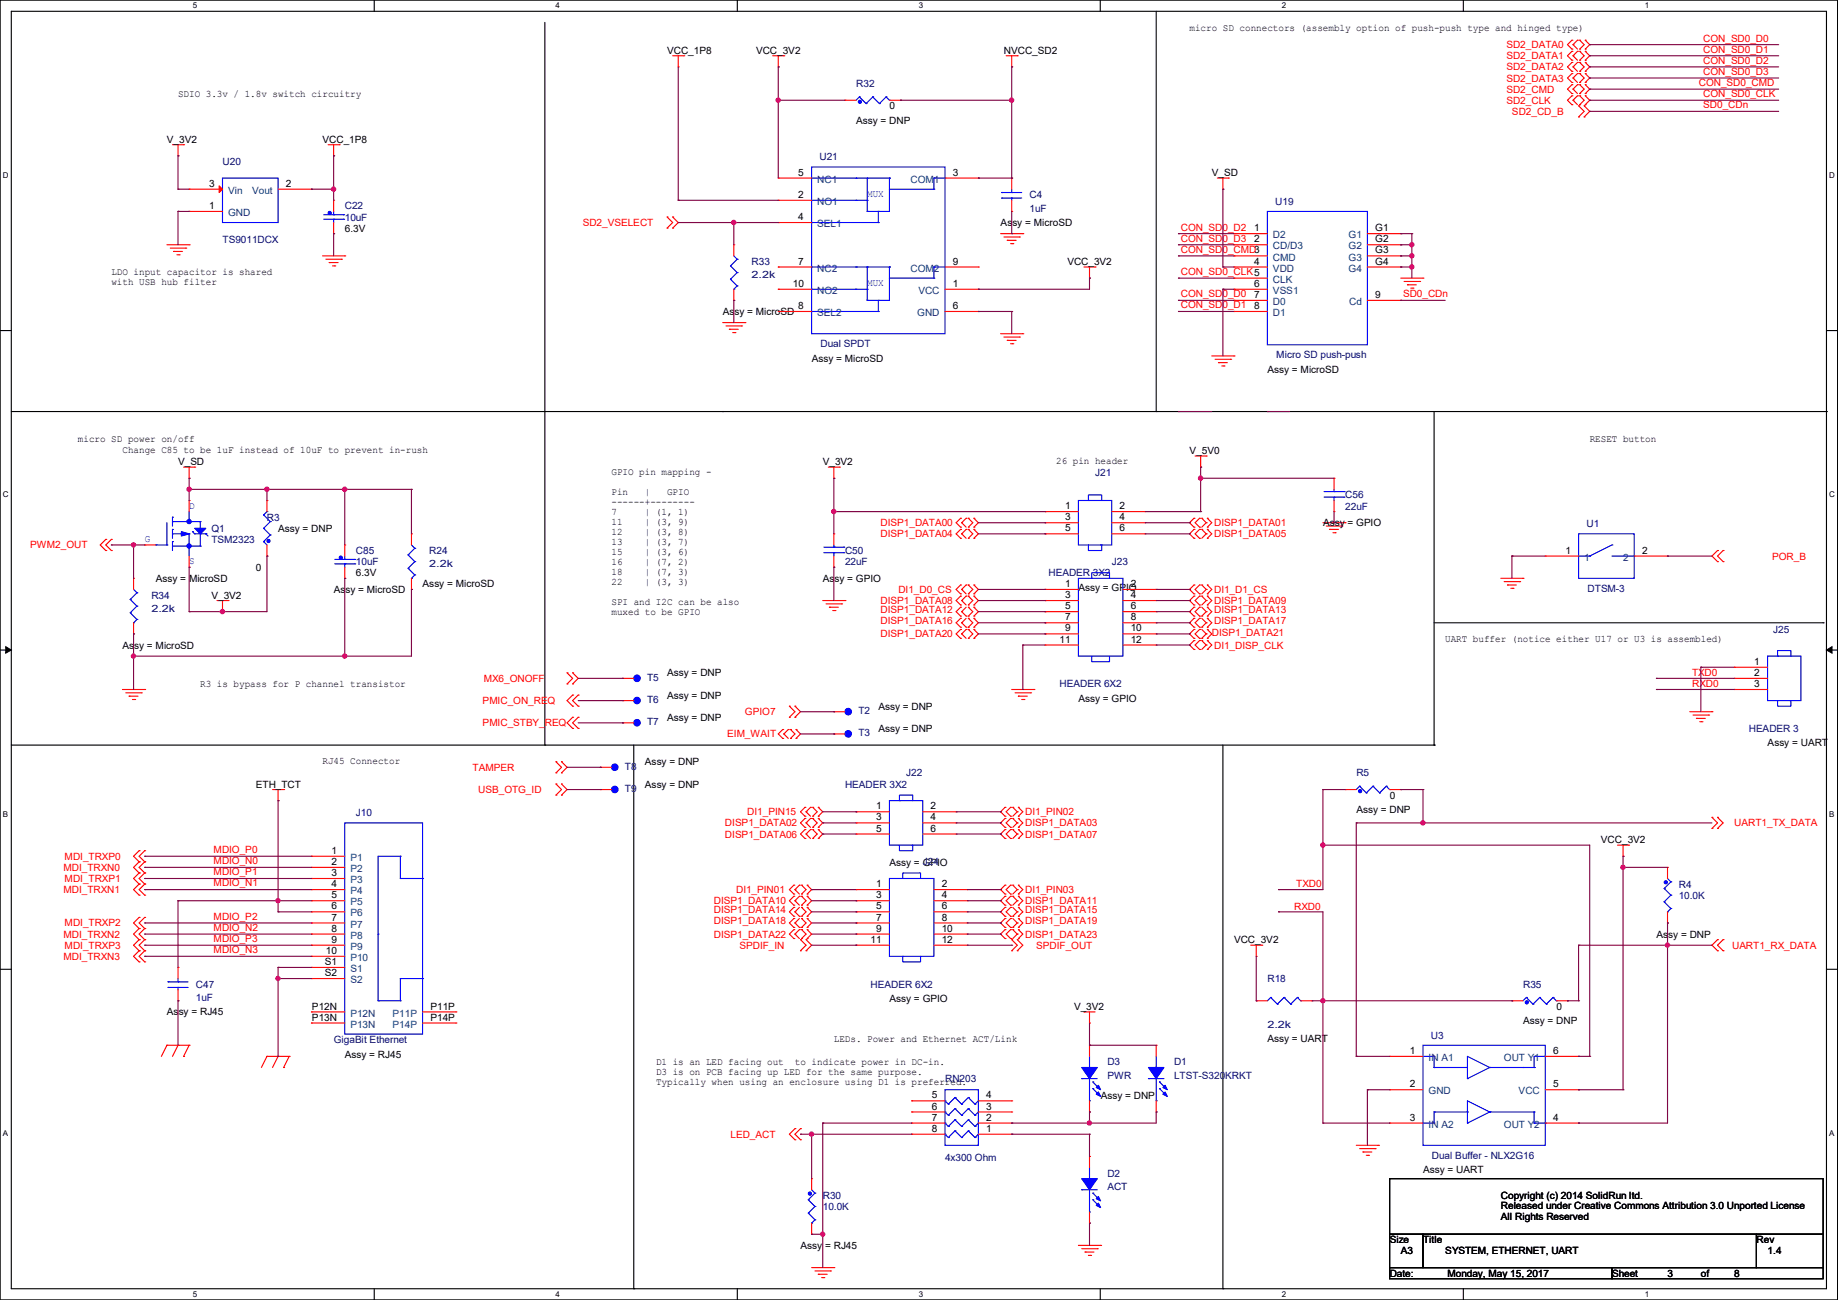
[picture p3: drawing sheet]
<svg xmlns="http://www.w3.org/2000/svg" width="420mm" height="297mm" viewBox="0 0 420 297" stroke-linecap="round" stroke-linejoin="round" font-family="sans-serif">
<defs><g id="words">
<g font-size="2.3">
<text x="271.8" y="7">micro SD connectors (assembly option of push-push type and hinged type)</text>
<text x="152.5" y="12.3">VCC_1P8</text>
<text x="172.8" y="12.3">VCC_3V2</text>
<text x="229.4" y="12.3">NVCC_SD2</text>
<text x="40.7" y="22.2">SDIO 3.3v / 1.8v switch circuitry</text>
<text x="195.6" y="28.3">Assy = DNP</text>
<text x="203.3" y="25">0</text>
<text x="38.1" y="32.6">V_3V2</text>
<text x="73.7" y="32.6">VCC_1P8</text>
<text x="182.4" y="40.1">5</text>
<text x="217.7" y="40.1">3</text>
<text x="276.9" y="40.2">V_SD</text>
<text x="47.8" y="47.8">1</text>
<text x="47.8" y="42.7">3</text>
<text x="65.3" y="42.7">2</text>
<text x="182.4" y="45.2">2</text>
<text x="78.8" y="52.9">6.3V</text>
<text x="182.4" y="50.3">4</text>
<text x="228.7" y="51.6">Assy = MicroSD</text>
<text x="286.6" y="52.8">1</text>
<text x="314.3" y="52.8">G1</text>
<text x="286.6" y="55.4">2</text>
<text x="314.3" y="55.4">G2</text>
<text x="314.3" y="57.9">G3</text>
<text x="25.4" y="62.9">LDO input capacitor is shared</text>
<text x="25.4" y="65.2">with USB hub filter</text>
<text x="181.2" y="65.5">10</text>
<text x="182.4" y="60.5">7</text>
<text x="217.7" y="65.5">1</text>
<text x="217.7" y="60.5">9</text>
<text x="243.9" y="60.5">VCC_3V2</text>
<text x="286.6" y="65.5">6</text>
<text x="286.6" y="60.5">4</text>
<text x="314.3" y="60.5">G4</text>
<text x="165.2" y="72">Assy = MicroSD</text>
<text x="182.4" y="70.6">8</text>
<text x="217.7" y="70.6">6</text>
<text x="286.6" y="68.1">7</text>
<text x="286.6" y="70.6">8</text>
<text x="314.3" y="68.1">9</text>
<text x="185.5" y="82.6">Assy = MicroSD</text>
<text x="289.6" y="85.2">Assy = MicroSD</text>
<text x="17.8" y="101">micro SD power on/off</text>
<text x="363.3" y="101">RESET button</text>
<text x="28" y="103.5">Change C85 to be 1uF instead of 10uF to prevent in-rush</text>
<text x="40.7" y="106.3">V_SD</text>
<text x="188" y="106.3">V_3V2</text>
<text x="241.3" y="106">26 pin header</text>
<text x="271.8" y="103.7">V_5V0</text>
<text x="139.7" y="108.6">GPIO pin mapping -</text>
<text x="139.7" y="113.2">Pin</text>
<text x="147.4" y="113.2">|</text>
<text x="152.4" y="113.2">GPIO</text>
<text x="139.7" y="115.4">------+--------</text>
<text x="139.7" y="117.7">7</text>
<text x="147.4" y="117.7">| (1, 1)</text>
<text x="243.4" y="116.3">1</text>
<text x="243.4" y="118.9">3</text>
<text x="255.8" y="116.3">2</text>
<text x="255.8" y="118.9">4</text>
<text x="63.5" y="121.5">Assy = DNP</text>
<text x="139.7" y="120">11</text>
<text x="139.7" y="122.3">12</text>
<text x="139.7" y="124.6">13</text>
<text x="147.4" y="120">| (3, 9)</text>
<text x="147.4" y="122.3">| (3, 8)</text>
<text x="147.4" y="124.6">| (3, 7)</text>
<text x="243.4" y="121.4">5</text>
<text x="255.8" y="121.4">6</text>
<text x="302.3" y="120.2">Assy = GPIO</text>
<text x="58.5" y="130.4">0</text>
<text x="81.3" y="131.7">6.3V</text>
<text x="139.7" y="126.9">15</text>
<text x="139.7" y="129.2">16</text>
<text x="139.7" y="131.4">18</text>
<text x="147.4" y="126.9">| (3, 6)</text>
<text x="147.4" y="129.2">| (7, 2)</text>
<text x="147.4" y="131.4">| (7, 3)</text>
<text x="357.7" y="126.5">1</text>
<text x="375.2" y="126.5">2</text>
<text x="35.6" y="132.9">Assy = MicroSD</text>
<text x="48.3" y="136.7">V_3V2</text>
<text x="76.2" y="135.5">Assy = MicroSD</text>
<text x="96.6" y="134.2">Assy = MicroSD</text>
<text x="139.7" y="133.7">22</text>
<text x="147.4" y="133.7">| (3, 3)</text>
<text x="188" y="132.9">Assy = GPIO</text>
<text x="243.4" y="134.1">1</text>
<text x="243.4" y="136.7">3</text>
<text x="246.4" y="135">Assy = GPIO</text>
<text x="258.4" y="134.1">2</text>
<text x="258.4" y="136.7">4</text>
<text x="139.7" y="138.3">SPI and I2C can be also</text>
<text x="139.7" y="140.6">muxed to be GPIO</text>
<text x="243.4" y="139.2">5</text>
<text x="243.4" y="141.7">7</text>
<text x="258.4" y="139.2">6</text>
<text x="258.4" y="141.7">8</text>
<text x="28" y="148.2">Assy = MicroSD</text>
<text x="242.1" y="146.8">11</text>
<text x="243.4" y="144.3">9</text>
<text x="258.4" y="144.3">10</text>
<text x="258.4" y="146.8">12</text>
<text x="330.2" y="146.7">UART buffer (notice either U17 or U3 is assembled)</text>
<text x="152.5" y="154.5">Assy = DNP</text>
<text x="400.9" y="151.9">1</text>
<text x="400.9" y="154.4">2</text>
<text x="45.8" y="156.8">R3 is bypass for P channel transistor</text>
<text x="152.5" y="159.6">Assy = DNP</text>
<text x="246.4" y="160.4">Assy = GPIO</text>
<text x="400.9" y="157">3</text>
<text x="152.5" y="164.7">Assy = DNP</text>
<text x="200.7" y="162.1">Assy = DNP</text>
<text x="200.7" y="167.2">Assy = DNP</text>
<text x="403.9" y="170.5">Assy = UART</text>
<text x="58.5" y="179.9">ETH_TCT</text>
<text x="73.7" y="174.6">RJ45 Connector</text>
<text x="147.4" y="174.8">Assy = DNP</text>
<text x="147.4" y="179.9">Assy = DNP</text>
<text x="200.2" y="184.9">1</text>
<text x="212.7" y="184.9">2</text>
<text x="309.9" y="185.8">Assy = DNP</text>
<text x="317.6" y="182.5">0</text>
<text x="200.2" y="187.5">3</text>
<text x="200.2" y="190">5</text>
<text x="212.7" y="187.5">4</text>
<text x="212.7" y="190">6</text>
<text x="75.7" y="195.1">1</text>
<text x="75.7" y="197.6">2</text>
<text x="203.3" y="197.9">Assy = GPIO</text>
<text x="365.8" y="192.6">VCC_3V2</text>
<text x="75.7" y="200.2">3</text>
<text x="75.7" y="202.7">4</text>
<text x="200.2" y="202.7">1</text>
<text x="215.2" y="202.7">2</text>
<text x="75.7" y="205.2">5</text>
<text x="75.7" y="207.8">6</text>
<text x="200.2" y="205.2">3</text>
<text x="200.2" y="207.8">5</text>
<text x="215.2" y="205.2">4</text>
<text x="215.2" y="207.8">6</text>
<text x="75.7" y="210.3">7</text>
<text x="75.7" y="212.9">8</text>
<text x="75.7" y="215.4">9</text>
<text x="198.9" y="215.4">11</text>
<text x="200.2" y="210.3">7</text>
<text x="200.2" y="212.9">9</text>
<text x="215.2" y="210.3">8</text>
<text x="215.2" y="212.9">10</text>
<text x="215.2" y="215.4">12</text>
<text x="282" y="215.5">VCC_3V2</text>
<text x="378.5" y="214.2">Assy = DNP</text>
<text x="74.2" y="220.5">S1</text>
<text x="74.5" y="217.9">10</text>
<text x="74.2" y="223">S2</text>
<text x="38.1" y="232">Assy = RJ45</text>
<text x="71.3" y="230.6">P12N</text>
<text x="71.3" y="233.2">P13N</text>
<text x="98.3" y="230.6">P11P</text>
<text x="98.3" y="233.2">P14P</text>
<text x="203.3" y="228.9">Assy = GPIO</text>
<text x="245.4" y="230.7">V_3V2</text>
<text x="355.7" y="230.7">0</text>
<text x="190.5" y="238.1">LEDs. Power and Ethernet ACT/Link</text>
<text x="289.6" y="238.1">Assy = UART</text>
<text x="348" y="234">Assy = DNP</text>
<text x="78.8" y="241.6">Assy = RJ45</text>
<text x="149.9" y="243.2">D1 is an LED facing out</text>
<text x="149.9" y="245.5">D3 is on PCB facing up LED for the same purpose.</text>
<text x="181.6" y="243.2">to indicate power in DC-in.</text>
<text x="322.1" y="240.8">1</text>
<text x="354.9" y="240.8">6</text>
<text x="149.9" y="247.8">Typically when using an enclosure using D1 is preferred.</text>
<text x="212.9" y="251">5</text>
<text x="225.4" y="251">4</text>
<text x="251.5" y="251">Assy = DNP</text>
<text x="322.1" y="248.4">2</text>
<text x="354.9" y="248.4">5</text>
<text x="212.9" y="253.5">6</text>
<text x="212.9" y="256">7</text>
<text x="225.4" y="256">2</text>
<text x="225.4" y="253.5">3</text>
<text x="322.1" y="256">3</text>
<text x="354.9" y="256">4</text>
<text x="212.9" y="258.6">8</text>
<text x="225.4" y="258.6">1</text>
<text x="325.2" y="268.1">Assy = UART</text>
<text x="343" y="273.9">Copyright (c) 2014 SolidRun ltd.</text>
<text x="343" y="276.3">Released under Creative Commons Attribution 3.0 Unported License</text>
<text x="343" y="278.6">All Rights Reserved</text>
<text x="182.9" y="285.3">Assy = RJ45</text>
<text x="317.6" y="284.1">Size</text>
<text x="320.1" y="286.6">A3</text>
<text x="325.2" y="284.1">Title</text>
<text x="330.3" y="286.6">SYSTEM, ETHERNET, UART</text>
<text x="401.4" y="284.1">Rev</text>
<text x="403.9" y="286.6">1.4</text>
<text x="317.6" y="291.7">Date:</text>
<text x="330.8" y="291.7">Monday, May 15, 2017</text>
<text x="368.4" y="291.7">Sheet</text>
<text x="381.1" y="291.7">3</text>
<text x="388.7" y="291.7">of</text>
<text x="396.3" y="291.7">8</text>
</g>
<g font-size="2.3" fill="#f00">
<text x="344.2" y="11">SD2_DATA0</text>
<text x="389.2" y="9.5">CON_SD0_D0</text>
<text x="344.2" y="13.5">SD2_DATA1</text>
<text x="344.2" y="16.1">SD2_DATA2</text>
<text x="389.2" y="17.1">CON_SD0_D3</text>
<text x="389.2" y="14.6">CON_SD0_D2</text>
<text x="389.2" y="12">CON_SD0_D1</text>
<text x="344.2" y="18.6">SD2_DATA3</text>
<text x="344.2" y="23.7">SD2_CLK</text>
<text x="344.2" y="21.2">SD2_CMD</text>
<text x="388.2" y="19.6">CON_SD0_CMD</text>
<text x="389.2" y="22.2">CON_SD0_CLK</text>
<text x="345.5" y="26.2">SD2_CD_B</text>
<text x="389.2" y="24.7">SD0_CDn</text>
<text x="133.1" y="51.6">SD2_VSELECT</text>
<text x="269.8" y="52.7">CON_SD0_D2</text>
<text x="269.8" y="57.7">CON_SD0_CMD3</text>
<text x="269.8" y="55.2">CON_SD0_D3</text>
<text x="269.8" y="62.8">CON_SD0_CLK5</text>
<text x="269.8" y="70.4">CON_SD0_D1</text>
<text x="269.8" y="67.9">CON_SD0_D0</text>
<text x="320.6" y="67.9">SD0_CDn</text>
<text x="6.9" y="125.3">PWM2_OUT</text>
<text x="201.2" y="120.2">DISP1_DATA00</text>
<text x="201.2" y="122.8">DISP1_DATA04</text>
<text x="277.4" y="120.2">DISP1_DATA01</text>
<text x="277.4" y="122.8">DISP1_DATA05</text>
<text x="404.9" y="127.8">POR_B</text>
<text x="205.3" y="135.5">DI1_D0_CS</text>
<text x="277.4" y="135.5">DI1_D1_CS</text>
<text x="201.2" y="138">DISP1_DATA08</text>
<text x="201.2" y="140">DISP1_DATA12</text>
<text x="201.2" y="142.6">DISP1_DATA16</text>
<text x="277.4" y="142.6">DISP1_DATA17</text>
<text x="277.4" y="138">DISP1_DATA09</text>
<text x="277.4" y="140">DISP1_DATA13</text>
<text x="201.2" y="145.6">DISP1_DATA20</text>
<text x="276.9" y="145.4">DISP1_DATA21</text>
<text x="277.4" y="148.2">DI1_DISP_CLK</text>
<text x="110.5" y="155.8">MX6_ONOFF</text>
<text x="386.7" y="154.5">TXD0</text>
<text x="110.3" y="160.9">PMIC_ON_REQ</text>
<text x="386.7" y="157">RXD0</text>
<text x="110.3" y="165.9">PMIC_STBY_REQ</text>
<text x="170.2" y="163.4">GPIO7</text>
<text x="166.2" y="168.5">EIM_WAIT</text>
<text x="108" y="176.1">TAMPER</text>
<text x="109.3" y="181.2">USB_OTG_ID</text>
<text x="165.7" y="188.8">DISP1_DATA02</text>
<text x="165.7" y="191.3">DISP1_DATA06</text>
<text x="170.7" y="186.3">DI1_PIN15</text>
<text x="234.2" y="188.8">DISP1_DATA03</text>
<text x="234.2" y="186.3">DI1_PIN02</text>
<text x="234.2" y="191.3">DISP1_DATA07</text>
<text x="396.3" y="188.8">UART1_TX_DATA</text>
<text x="14.8" y="196.4">MDI_TRXP0</text>
<text x="48.8" y="194.9">MDIO_P0</text>
<text x="48.8" y="197.4">MDIO_N0</text>
<text x="14.5" y="199">MDI_TRXN0</text>
<text x="14.8" y="201.5">MDI_TRXP1</text>
<text x="48.8" y="200">MDIO_P1</text>
<text x="48.8" y="202.5">MDIO_N1</text>
<text x="296.2" y="202.7">TXD0</text>
<text x="14.5" y="204">MDI_TRXN1</text>
<text x="163.1" y="206.6">DISP1_DATA10</text>
<text x="163.1" y="208.6">DISP1_DATA14</text>
<text x="168.2" y="204">DI1_PIN01</text>
<text x="234.2" y="204">DI1_PIN03</text>
<text x="234.2" y="206.6">DISP1_DATA11</text>
<text x="234.2" y="208.6">DISP1_DATA15</text>
<text x="295.7" y="207.8">RXD0</text>
<text x="14.5" y="214.2">MDI_TRXN2</text>
<text x="14.8" y="211.7">MDI_TRXP2</text>
<text x="48.8" y="210.1">MDIO_P2</text>
<text x="48.8" y="212.7">MDIO_N2</text>
<text x="48.8" y="215.2">MDIO_P3</text>
<text x="163.1" y="214.2">DISP1_DATA22</text>
<text x="163.1" y="211.2">DISP1_DATA18</text>
<text x="234.2" y="214.2">DISP1_DATA23</text>
<text x="234.2" y="211.2">DISP1_DATA19</text>
<text x="14.5" y="219.3">MDI_TRXN3</text>
<text x="14.8" y="216.7">MDI_TRXP3</text>
<text x="48.8" y="217.8">MDIO_N3</text>
<text x="169" y="216.7">SPDIF_IN</text>
<text x="236.8" y="216.7">SPDIF_OUT</text>
<text x="395.8" y="216.7">UART1_RX_DATA</text>
<text x="166.9" y="259.9">LED_ACT</text>
</g>
<g font-size="2.3" fill="#000080">
<text x="195.6" y="19.9">R32</text>
<text x="50.8" y="37.7">U20</text>
<text x="187.3" y="36.7">U21</text>
<text x="78.8" y="47.8">C22</text>
<text x="235.3" y="45.3">C4</text>
<text x="291.4" y="46.8">U19</text>
<text x="78.8" y="50.4">10uF</text>
<text x="235.3" y="48.3">1uF</text>
<text x="50.8" y="55.5">TS9011DCX</text>
<text x="171.8" y="63.6">2.2k</text>
<text x="171.8" y="60.5">R33</text>
<text x="187.5" y="79.3">Dual SPDT</text>
<text x="291.7" y="81.9">Micro SD push-push</text>
<text x="250.2" y="108.8">J21</text>
<text x="307.4" y="113.9">C56</text>
<text x="61" y="119">R3</text>
<text x="307.4" y="116.4">22uF</text>
<text x="48.3" y="121.5">Q1</text>
<text x="48.3" y="124">TSM2323</text>
<text x="362.5" y="120.5">U1</text>
<text x="81.3" y="126.6">C85</text>
<text x="81.3" y="129.1">10uF</text>
<text x="98.1" y="129.6">2.2k</text>
<text x="98.1" y="126.6">R24</text>
<text x="193.1" y="126.6">C50</text>
<text x="193.1" y="129.1">22uF</text>
<text x="239.6" y="131.7">HEADER 3X2</text>
<text x="254.1" y="129.1">J23</text>
<text x="34.6" y="136.7">R34</text>
<text x="362.8" y="135.2">DTSM-3</text>
<text x="34.6" y="139.8">2.2k</text>
<text x="405.2" y="144.6">J25</text>
<text x="147.9" y="155.5">T5</text>
<text x="147.9" y="160.6">T6</text>
<text x="242.1" y="157.1">HEADER 6X2</text>
<text x="147.9" y="165.7">T7</text>
<text x="196.1" y="163.2">T2</text>
<text x="399.6" y="167.2">HEADER 3</text>
<text x="196.1" y="168.2">T3</text>
<text x="142.8" y="175.9">T8</text>
<text x="193.1" y="179.9">HEADER 3X2</text>
<text x="207.1" y="177.4">J22</text>
<text x="309.9" y="177.4">R5</text>
<text x="142.8" y="180.9">T9</text>
<text x="81.3" y="186.5">J10</text>
<text x="210.9" y="197.7">J24</text>
<text x="383.6" y="202.8">R4</text>
<text x="383.6" y="205.3">10.0K</text>
<text x="44.7" y="225.6">C47</text>
<text x="198.9" y="225.6">HEADER 6X2</text>
<text x="289.6" y="224.4">R18</text>
<text x="348" y="225.6">R35</text>
<text x="44.7" y="228.7">1uF</text>
<text x="76.2" y="238.3">GigaBit Ethernet</text>
<text x="289.6" y="234.8">2.2k</text>
<text x="327" y="237.3">U3</text>
<text x="253" y="243.4">D3</text>
<text x="268.3" y="243.4">D1</text>
<text x="216" y="247.2">RN203</text>
<text x="253" y="246.5">PWR</text>
<text x="268.3" y="246.5">LTST-S320KRKT</text>
<text x="216" y="265.3">4x300 Ohm</text>
<text x="253" y="268.8">D2</text>
<text x="327.2" y="264.8">Dual Buffer - NLX2G16</text>
<text x="188" y="273.9">R30</text>
<text x="253" y="271.9">ACT</text>
<text x="188" y="276.4">10.0K</text>
</g>
<g font-size="2.3" fill="#004080">
<text x="186.7" y="41.7">NC1</text>
<text x="208.1" y="41.7">COM1</text>
<text x="52.1" y="44.3">Vin</text>
<text x="57.6" y="44.3">Vout</text>
<text x="186.7" y="46.8">NO1</text>
<text x="52.1" y="49.4">GND</text>
<text x="186.7" y="51.9">SEL1</text>
<text x="290.9" y="54.4">D2</text>
<text x="290.9" y="57">CD/D3</text>
<text x="290.9" y="59.5">CMD</text>
<text x="308.2" y="54.4">G1</text>
<text x="308.2" y="57">G2</text>
<text x="308.2" y="59.5">G3</text>
<text x="186.7" y="62.1">NC2</text>
<text x="208.1" y="62.1">COM2</text>
<text x="290.9" y="62.1">VDD</text>
<text x="290.9" y="64.6">CLK</text>
<text x="308.2" y="62.1">G4</text>
<text x="186.7" y="67.1">NO2</text>
<text x="209.9" y="67.1">VCC</text>
<text x="290.9" y="67.1">VSS1</text>
<text x="290.9" y="69.7">D0</text>
<text x="308.3" y="69.7">Cd</text>
<text x="186.7" y="72.2">SEL2</text>
<text x="209.6" y="72.2">GND</text>
<text x="290.9" y="72.2">D1</text>
<text x="362" y="128.1">1</text>
<text x="370.9" y="128.1">2</text>
<text x="80.1" y="196.7">P1</text>
<text x="80.1" y="201.8">P3</text>
<text x="80.1" y="199.2">P2</text>
<text x="80.1" y="206.8">P5</text>
<text x="80.1" y="209.4">P6</text>
<text x="80.1" y="204.3">P4</text>
<text x="80.1" y="211.9">P7</text>
<text x="80.1" y="214.5">P8</text>
<text x="80.1" y="217">P9</text>
<text x="80.1" y="219.5">P10</text>
<text x="80.1" y="222.1">S1</text>
<text x="80.1" y="224.6">S2</text>
<text x="80.1" y="232.2">P12N</text>
<text x="89.7" y="232.2">P11P</text>
<text x="80.1" y="234.8">P13N</text>
<text x="89.7" y="234.8">P14P</text>
<text x="326.5" y="242.4">IN A1</text>
<text x="343.6" y="242.4">OUT Y1</text>
<text x="326.5" y="250">GND</text>
<text x="347" y="250">VCC</text>
<text x="326.5" y="257.6">IN A2</text>
<text x="343.6" y="257.6">OUT Y2</text>
</g>
<g font-size="2.3" fill="#00f">
<text x="198.2" y="45.1">MUX</text>
<text x="198.2" y="65.4">MUX</text>
<text x="43.2" y="116.2">D</text>
<text x="33.1" y="123.8">G</text>
<text x="43.2" y="128.9">S</text>
</g>
<g font-size="1.8">
<text x="44" y="1.9">5</text>
<text x="127" y="1.9">4</text>
<text x="209.9" y="1.9">3</text>
<text x="292.9" y="1.9">2</text>
<text x="375.8" y="1.9">1</text>
<text x=".7" y="40.6">D</text>
<text x="418" y="40.6">D</text>
<text x=".7" y="113.6">C</text>
<text x="418" y="113.6">C</text>
<text x=".7" y="186.6">B</text>
<text x="418" y="186.6">B</text>
<text x=".7" y="259.5">A</text>
<text x="418" y="259.5">A</text>
<text x="44" y="296.3">5</text>
<text x="127" y="296.3">4</text>
<text x="209.9" y="296.3">3</text>
<text x="292.9" y="296.3">2</text>
<text x="375.8" y="296.3">1</text>
</g>
</g></defs>
<path d="M0 0h419.9v297h-419.9zM2.6 2.6h414.8v291.8h-414.8z" fill="none" stroke="#000" stroke-width=".25"/>
<g fill="#fff">
<path d="M44 .3h1v2h-1z"/>
<path d="M44 294.7h1v2h-1z"/>
</g>
<path d="M85.5 0v2.6M85.5 294.4v2.6" fill="none" stroke="#000" stroke-width=".25"/>
<g fill="#fff">
<path d="M127 .3h.9v2h-.9z"/>
<path d="M127 294.7h.9v2h-.9z"/>
</g>
<path d="M168.5 0v2.6M168.5 294.4v2.6" fill="none" stroke="#000" stroke-width=".25"/>
<g fill="#fff">
<path d="M209.9 .3h1v2h-1z"/>
<path d="M209.9 294.7h1v2h-1z"/>
</g>
<path d="M251.4 0v2.6M251.4 294.4v2.6" fill="none" stroke="#000" stroke-width=".25"/>
<g fill="#fff">
<path d="M292.9 .3h.9v2h-.9z"/>
<path d="M292.9 294.7h.9v2h-.9z"/>
</g>
<path d="M334.4 0v2.6M334.4 294.4v2.6" fill="none" stroke="#000" stroke-width=".25"/>
<g fill="#fff">
<path d="M375.8 .3h1v2h-1z"/>
<path d="M375.8 294.7h1v2h-1z"/>
<path d="M.7 39h1.2v2h-1.2z"/>
<path d="M418 39h1.3v2h-1.3z"/>
<path d="M.7 112h1.2v2h-1.2z"/>
<path d="M418 112h1.3v2h-1.3z"/>
</g>
<path d="M0 75.5h2.6M417.4 75.5h2.5" fill="none" stroke="#000" stroke-width=".25"/>
<g fill="#fff">
<path d="M.7 185h1.2v1.9h-1.2z"/>
<path d="M418 185h1.2v1.9h-1.2z"/>
</g>
<path d="M0 148.5h2.6M417.4 148.5h2.5" fill="none" stroke="#000" stroke-width=".25"/>
<path d="M1.3 147.7l1.3 .8-1.3 .7zM417.4 148.5l1.2-.8v1.5z" fill="#000" stroke="#000" stroke-width=".23"/>
<g fill="#fff">
<path d="M.7 257.9h1.2v2h-1.2z"/>
<path d="M418 257.9h1.2v2h-1.2z"/>
</g>
<g fill="none" stroke="#000" stroke-width=".25">
<path d="M124.5 5.1v165.1M264.2 2.6v91.4M2.6 94h414.8M124.5 94h.1M165.1 94h.1M264.2 94h.1M327.7 94v76.2M417.4 94h.1M327.7 142.3h88.9M416.6 142.3h.1M2.6 170.2h325.1M124.5 170.2h.1"/>
<path d="M144.8 170.2v124.2M279.4 170.2v124.2M327.7 170.2h.1M0 221.4h2.6M417.4 221.4h2.5M317.5 269.3h99.1v12.7h-99.1zM144.8 294.4h.1M279.4 294.4h.1M317.5 282h7.7v7.6h-7.7zM317.5 289.6h50.8v2.5h-50.8zM325.2 282h76.2v7.6h-76.2zM368.3 289.6h48.3v2.5h-48.3z"/>
<path d="M401.4 282h15.2v7.6h-15.2z"/>
</g>
<g fill="none" stroke="#f00" stroke-width=".25">
<path d="M153.7 12.7h2.6M155 15.3h.1M155 12.7v2.6M156.3 12.7h.1M176.6 12.7h2.5M177.8 15.3h.1M177.8 12.7v2.6M179.1 12.7h.1M229.9 12.7h2.6M231.2 15.3h.1M231.2 12.7v2.6M232.5 12.7h.1"/>
<path d="M359.2 11.2h.1M359.2 9.2h.1M359.2 13.8h.1M359.2 11.7h.1M359.2 16.3h.1M359.2 14.3h.1M359.2 18.8h.1M359.2 16.8h.1M359.2 19.3h.1M359.2 14.3l-1 1 1 1M359.2 9.2l-1 1 1 1M359.2 16.8l-1 1 1 1"/>
<path d="M359.2 11.7l-1 1 1 1.1M359.2 19.3l-1 1.1 1 1M359.5 10.2h.1M359.5 12.7h.1M359.5 15.3h.1M359.5 17.8h.1M359.5 10.2l1 1M359.5 12.7l1 1.1M359.5 15.3l1 1M359.5 17.8l1 1M360.5 9.2h.1M360.5 11.7h.1"/>
<path d="M360.5 14.3h.1M360.5 16.8h.1M360.5 19.3h.1M360.5 11.7l-1 1M360.5 9.2l-1 1M360.5 14.3l-1 1M360.5 16.8l-1 1M360.5 19.3l-1 1.1M361 9.2h.1M361 11.2h.1M361 11.7h.1M361 13.8h.1"/>
<path d="M361 14.3h.1M361 16.3h.1M361 16.8h.1M361 18.8h.1M361 19.3h.1M361 9.2l1 1-1 1M361 11.7l1 1-1 1.1M361 14.3l1 1-1 1M361 16.8l1 1-1 1M361 19.3l1 1.1-1 1M362.2 9.2h.1M362.2 11.2h.1"/>
<path d="M362.2 11.7h.1M362.2 13.8h.1M362.2 14.3h.1M362.2 16.3h.1M362.2 16.8h.1M362.2 18.8h.1M362.2 19.3h.1M362.2 9.2l1.1 1-1.1 1M362.2 14.3l1.1 1-1.1 1M362.2 11.7l1.1 1-1.1 1.1M362.2 16.8l1.1 1-1.1 1M362.2 19.3l1.1 1.1-1.1 1"/>
<path d="M39.4 33.1h2.6M40.7 35.6h.1M40.7 33.1v2.5M42 33.1h.1M75 33.1h2.5M76.2 35.6h.1M76.2 33.1v2.5M77.5 33.1h.1M193.1 22.9h.1M193.1 22.9h2.5M203.2 22.9h2.6M205.8 22.9h.1"/>
<path d="M359.2 23.9h.1M359.2 21.9h.1M359.2 21.4h.1M359.2 21.9l-1 1 1 1M359.5 22.9h.1M359.5 20.4h.1M359.5 20.4l1 1M359.5 22.9l1 1M360.5 21.9h.1M360.5 21.9l-1 1M360.7 26.7h.1M360.7 24.2h.1"/>
<path d="M360.7 24.2l1.3 1.2-1.3 1.3M361 21.9h.1M361 23.9h.1M361 21.4h.1M361 21.9l1 1-1 1M362 24.2h.1M362 26.7h.1M362 24.2l1.3 1.2-1.3 1.3M362.2 21.9h.1M362.2 23.9h.1M362.2 21.4h.1M362.2 21.9l1.1 1-1.1 1"/>
<path d="M38.1 55.9h5.1M38.9 56.7h3.6M39.7 57.4h.1M39.7 57.4h2M40.4 58.2h.5M40.9 58.2h.1M42.5 56.7h.1M43.2 55.9h.1M43.2 48.3h.1M43.2 43.2h.1M43.2 48.3h7.6M43.2 43.2h7.6"/>
<path d="M63.5 43.2h7.7M71.2 43.2h.1M73.7 58.5h5.1M74.5 59.2h3.5M75.2 60h.1M75.2 60h2.1M76.2 45.8h.1M76.2 53.4h.1M76.2 45.8v2.5M76.2 50.8v2.6M78 59.2h.1M78.8 58.5h.1"/>
<path d="M152.4 52.1h.1M152.4 49.6h.1M152.4 49.6l1.3 1.2-1.3 1.3M153.7 49.6h.1M153.7 52.1h.1M153.7 49.6l1.3 1.2-1.3 1.3M167.7 55.9h.1M167.7 55.9v2.6M177.8 40.7h.1M177.8 45.8h.1M177.8 50.8h.1M177.8 40.7h7.7"/>
<path d="M177.8 45.8h7.7M177.8 50.8h7.7M215.9 40.7h7.7M223.6 40.7h.1M228.6 53.4h5.1M229.4 54.1h3.6M230.2 54.9h.1M230.2 54.9h2M230.9 55.7h.5M231.2 48.3h.1M231.2 40.7h.1M231.2 40.7v2.5"/>
<path d="M231.2 45.8v2.5M231.4 55.7h.1M233 54.1h.1M233.7 53.4h.1M278.2 40.7h2.5M279.4 43.2h.1M279.4 40.7v2.5M280.7 40.7h.1M282 53.4h.1M282 55.9h.1M282 58.5h.1M282 58.5h7.6"/>
<path d="M282 55.9h7.6M282 53.4h7.6M312.5 58.5h7.6M312.5 55.9h7.6M312.5 53.4h7.6M320.1 53.4h.1M320.1 55.9h.1M320.1 58.5h.1M76 60.7h.5M76.5 60.7h.1M165.1 73.7h5.1M165.9 74.5h3.6"/>
<path d="M166.7 75.2h.1M166.7 75.2h2M167.4 76h.5M167.7 68.6h.1M167.7 66.1v2.5M167.9 76h.1M169.5 74.5h.1M170.2 73.7h.1M177.8 61h.1M177.8 66.1h.1M177.8 71.2h.1M177.8 61h7.7"/>
<path d="M177.8 66.1h7.7M177.8 71.2h7.7M215.9 61h7.7M215.9 66.1h7.7M215.9 71.2h7.7M223.6 66.1h.1M223.6 61h.1M223.6 71.2h.1M228.6 76.2h5.1M229.4 77h3.6M230.2 77.8h.1M230.2 77.8h2"/>
<path d="M230.9 78.5h.5M231.4 78.5h.1M233 77h.1M233.7 76.2h.1M247.7 61h2.5M249 63.5h.1M249 61v2.5M250.2 61h.1M282 66.1h.1M282 61h.1M282 63.5h.1M282 68.6h.1"/>
<path d="M282 71.2h.1M282 63.5h7.6M282 61h7.6M282 66.1h7.6M282 68.6h7.6M282 71.2h7.6M312.5 61h7.6M312.5 68.6h7.6M320.1 61h.1M320.1 68.6h.1M320.1 63.5h5.1M320.8 64.3h3.6"/>
<path d="M321.6 65.1h.1M321.6 65.1h2M322.4 65.8h.5M322.9 65.8h.1M324.4 64.3h.1M325.2 63.5h.1M276.9 81.3h5.1M277.7 82.1h3.5M278.4 82.8h.1M278.4 82.8h2.1M279.2 83.6h.5M279.7 83.6h.1"/>
<path d="M281.2 82.1h.1M282 81.3h.1M42 106.7h2.5M43.2 109.3h.1M43.2 114.3h.1M43.2 106.7v2.6M43.2 114.3v2.6M44.5 106.7h.1M61 114.3h.1M61 114.3v2.6M189.3 106.7h2.5M190.5 109.3h.1"/>
<path d="M190.5 106.7v2.6M191.8 106.7h.1M219.5 118.4h.1M219.5 118.4l-1 1 1 1M219.8 119.4h.1M219.8 119.4l1 1M220.8 118.4h.1M220.8 118.4l-1 1M221.3 118.4h.1M221.3 118.4l1 1-1 1M222.5 118.4h.1M222.5 118.4l1.1 1-1.1 1"/>
<path d="M238.8 116.9h.1M238.8 119.4h.1M238.8 119.4h7.6M238.8 116.9h7.6M254 119.4h7.7M254 116.9h7.7M261.7 116.9h.1M261.7 119.4h.1M272.8 118.4h.1M272.8 118.4l-1 1 1 1M273.1 104.2h2.5M274.1 118.4h.1"/>
<path d="M274.1 118.4l-1 1 1 1M274.4 106.7h.1M274.4 104.2v2.5M274.6 118.4h.1M274.6 118.4l1 1M275.6 104.2h.1M275.6 119.4h.1M275.6 119.4l-1 1M275.9 118.4h.1M275.9 118.4l1 1-1 1M302.3 119.4h5.1M304.8 109.3h.1"/>
<path d="M304.8 116.9h.1M304.8 109.3v2.5M304.8 114.3v2.6M307.4 119.4h.1M24.2 123.2h.1M24.2 125.8h.1M24.2 123.2l-1.3 1.3 1.3 1.3M25.4 123.2h.1M25.4 125.8h.1M25.4 123.2l-1.2 1.3 1.2 1.3M30.5 132.1h.1M30.5 132.1v2.6"/>
<path d="M33.1 124.5h.1M33.1 124.5h2.5M43.2 129.6h.1M43.2 127v2.6M49.6 137.2h2.5M50.8 139.7h.1M50.8 137.2v2.5M52.1 137.2h.1M61 127h.1M61 124.5v2.5M78.8 124.5h.1M78.8 132.1h.1"/>
<path d="M78.8 124.5v2.5M78.8 129.6v2.5M94 122h.1M94 134.7h.1M94 122v2.5M94 132.1v2.6M188 137.2h5.1M188.8 138h3.5M189.5 138.7h.1M189.5 138.7h2.1M190.3 139.5h.5M190.5 122h.1"/>
<path d="M190.5 129.6h.1M190.5 122v2.5M190.5 127v2.6M190.8 139.5h.1M192.3 138h.1M193.1 137.2h.1M219.5 120.4h.1M219.5 138.2h.1M219.5 136.2h.1M219.5 138.7h.1M219.5 135.7h.1M219.5 133.6h.1"/>
<path d="M219.5 123h.1M219.5 120.9h.1M219.5 136.2l-1 1 1 1M219.5 133.6l-1 1.1 1 1M219.5 138.7l-1 1 1 1.1M219.5 120.9l-1 1.1 1 1M219.8 137.2h.1M219.8 139.7h.1M219.8 134.7h.1M219.8 122h.1M219.8 134.7l1 1M219.8 137.2l1 1"/>
<path d="M219.8 139.7l1 1.1M219.8 122l1 1M220.8 136.2h.1M220.8 133.6h.1M220.8 120.9h.1M220.8 120.9l-1 1.1M220.8 138.7l-1 1M220.8 136.2l-1 1M220.8 133.6l-1 1.1M221.3 120.4h.1M221.3 136.2h.1M221.3 138.2h.1"/>
<path d="M221.3 138.7h.1M221.3 133.6h.1M221.3 135.7h.1M221.3 120.9h.1M221.3 123h.1M221.3 120.9l1 1.1-1 1M221.3 136.2l1 1-1 1M221.3 138.7l1 1-1 1.1M221.3 133.6l1 1.1-1 1M222.5 120.4h.1M222.5 136.2h.1M222.5 138.2h.1"/>
<path d="M222.5 138.7h.1M222.5 133.6h.1M222.5 135.7h.1M222.5 120.9h.1M222.5 123h.1M222.5 136.2l1.1 1-1.1 1M222.5 138.7l1.1 1-1.1 1.1M222.5 133.6l1.1 1.1-1.1 1M222.5 120.9l1.1 1.1-1.1 1M238.8 122h.1M238.8 134.7h.1M238.8 137.2h.1"/>
<path d="M238.8 139.7h.1M238.8 137.2h7.6M238.8 122h7.6M238.8 134.7h7.6M238.8 139.7h7.6M254 122h7.7M256.6 137.2h7.6M256.6 134.7h7.6M256.6 139.7h7.6M261.7 122h.1M264.2 134.7h.1M264.2 137.2h.1"/>
<path d="M264.2 139.7h.1M272.8 120.4h.1M272.8 133.6h.1M272.8 135.7h.1M272.8 136.2h.1M272.8 138.2h.1M272.8 138.7h.1M272.8 120.9h.1M272.8 123h.1M272.8 136.2l-1 1 1 1M272.8 133.6l-1 1.1 1 1M272.8 138.7l-1 1 1 1.1"/>
<path d="M272.8 120.9l-1 1.1 1 1M274.1 120.4h.1M274.1 133.6h.1M274.1 135.7h.1M274.1 136.2h.1M274.1 138.2h.1M274.1 138.7h.1M274.1 120.9h.1M274.1 123h.1M274.1 120.9l-1 1.1 1 1M274.1 138.7l-1 1 1 1.1M274.1 133.6l-1 1.1 1 1"/>
<path d="M274.1 136.2l-1 1 1 1M274.6 133.6h.1M274.6 136.2h.1M274.6 120.9h.1M274.6 120.9l1 1.1M274.6 136.2l1 1M274.6 133.6l1 1.1M274.6 138.7l1 1M275.6 134.7h.1M275.6 137.2h.1M275.6 139.7h.1M275.6 122h.1"/>
<path d="M275.6 139.7l-1 1.1M275.6 134.7l-1 1M275.6 137.2l-1 1M275.6 122l-1 1M275.9 120.4h.1M275.9 135.7h.1M275.9 133.6h.1M275.9 138.2h.1M275.9 136.2h.1M275.9 138.7h.1M275.9 123h.1M275.9 120.9h.1"/>
<path d="M275.9 138.7l1 1-1 1.1M275.9 120.9l1 1.1-1 1M275.9 136.2l1 1-1 1M275.9 133.6l1 1.1-1 1M303.1 120.2h3.5M303.8 120.9h.1M303.8 120.9h2.1M304.6 121.7h.5M305.1 121.7h.1M306.6 120.2h.1M342.9 132.1h5.1M343.7 132.9h3.6"/>
<path d="M344.5 133.6h.1M344.5 133.6h2M345.2 134.4h.5M345.7 134.4h.1M347.3 132.9h.1M348 132.1h.1M353.1 127h.1M353.1 127h7.6M373.4 127h7.6M381 127h.1M392.5 125.8h.1M392.5 128.3h.1"/>
<path d="M392.5 125.8l-1.3 1.2 1.3 1.3M393.7 128.3h.1M393.7 125.8h.1M393.7 125.8l-1.2 1.2 1.2 1.3M28 157.5h5.1M28.7 158.3h3.6M29.5 159h.1M29.5 159h2M30.3 159.8h.5M30.5 144.8h.1M30.5 142.3v2.5M30.8 159.8h.1"/>
<path d="M32.3 158.3h.1M33.1 157.5h.1M129.6 156.3h.1M129.6 153.7h.1M129.6 153.7l1.3 1.3-1.3 1.3M130.9 153.7h.1M130.9 156.3h.1M130.9 158.8h.1M130.9 153.7l1.2 1.3-1.2 1.3M130.9 158.8l-1.3 1.3 1.3 1.2M132.1 158.8h.1M132.1 158.8l-1.2 1.3 1.2 1.2"/>
<path d="M142.3 155h.1M142.3 155h2.5M219.5 140.8h.1M219.5 145.8h.1M219.5 143.8h.1M219.5 141.3h.1M219.5 143.3h.1M219.5 141.3l-1 1 1 1M219.5 143.8l-1 1 1 1M219.8 144.8h.1M219.8 142.3h.1M219.8 142.3l1 1"/>
<path d="M219.8 144.8l1 1M220.8 140.8h.1M220.8 143.8h.1M220.8 143.3h.1M220.8 141.3l-1 1M220.8 143.8l-1 1M221.3 140.8h.1M221.3 143.8h.1M221.3 145.8h.1M221.3 143.3h.1M221.3 141.3h.1M221.3 141.3l1 1-1 1"/>
<path d="M221.3 143.8l1 1-1 1M222.5 140.8h.1M222.5 143.8h.1M222.5 145.8h.1M222.5 143.3h.1M222.5 141.3h.1M222.5 141.3l1.1 1-1.1 1M222.5 143.8l1.1 1-1.1 1M231.2 157.5h5.1M231.9 158.3h3.6M232.7 159h.1M232.7 159h2"/>
<path d="M233.5 159.8h.5M234 159.8h.1M235.5 158.3h.1M236.3 157.5h.1M238.8 142.3h.1M238.8 144.8h.1M238.8 147.4h.1M238.8 142.3h7.6M238.8 144.8h7.6M238.8 147.4h7.6M256.6 142.3h7.6M256.6 144.8h7.6"/>
<path d="M256.6 147.4h7.6M264.2 142.3h.1M264.2 144.8h.1M264.2 147.4h.1M272.8 143.3h.1M272.8 141.3h.1M272.8 146.3h.1M272.8 148.4h.1M272.8 140.8h.1M272.8 145.8h.1M272.8 143.8h.1M272.8 143.8l-1 1 1 1"/>
<path d="M272.8 141.3l-1 1 1 1M272.8 146.3l-1 1.1 1 1M274.1 143.3h.1M274.1 141.3h.1M274.1 146.3h.1M274.1 148.4h.1M274.1 140.8h.1M274.1 145.8h.1M274.1 143.8h.1M274.1 143.8l-1 1 1 1M274.1 141.3l-1 1 1 1M274.1 146.3l-1 1.1 1 1"/>
<path d="M274.6 143.3h.1M274.6 146.3h.1M274.6 140.8h.1M274.6 145.8h.1M274.6 143.8l1 1M274.6 141.3l1 1M274.6 146.3l1 1.1M275.6 142.3h.1M275.6 147.4h.1M275.6 144.8h.1M275.6 142.3l-1 1M275.6 144.8l-1 1"/>
<path d="M275.6 147.4l-1 1M275.9 141.3h.1M275.9 143.3h.1M275.9 148.4h.1M275.9 146.3h.1M275.9 140.8h.1M275.9 143.8h.1M275.9 145.8h.1M275.9 143.8l1 1-1 1M275.9 146.3l1 1.1-1 1M275.9 141.3l1 1-1 1M396.3 152.4h.1"/>
<path d="M396.3 155h.1M396.3 157.5h.1M396.3 157.5h7.6M396.3 155h7.6M396.3 152.4h7.6M127 176.6h.1M127 174h.1M127 179.1h.1M127 174l1.3 1.3-1.3 1.3M127 179.1l1.3 1.3-1.3 1.3M128.3 174h.1M128.3 176.6h.1"/>
<path d="M128.3 179.1h.1M128.3 174l1.3 1.3-1.3 1.3M128.3 179.1l1.3 1.3-1.3 1.3M130.9 161.3h.1M130.9 163.9h.1M130.9 166.4h.1M130.9 163.9l-1.3 1.2 1.3 1.3M132.1 161.3h.1M132.1 163.9h.1M132.1 166.4h.1M132.1 163.9l-1.2 1.2 1.2 1.3M137.2 175.3h.1"/>
<path d="M137.2 175.3h2.5M142.3 160.1h.1M142.3 165.1h.1M142.3 160.1h2.5M142.3 165.1h2.5M178.9 168.7h.1M178.9 166.7h.1M178.9 166.7l-1.1 1 1.1 1M179.1 167.7h.1M179.1 167.7l1 1M180.1 166.7h.1M180.1 166.7l-1 1"/>
<path d="M180.4 163.9h.1M180.4 161.3h.1M180.4 161.3l1.3 1.3-1.3 1.3M180.6 166.7h.1M180.6 168.7h.1M180.6 166.7l1.1 1-1.1 1M181.7 161.3h.1M181.7 163.9h.1M181.7 161.3l1.2 1.3-1.2 1.3M181.9 166.7h.1M181.9 168.7h.1M181.9 166.7l1 1-1 1"/>
<path d="M190.5 162.6h.1M190.5 167.7h.1M190.5 162.6h2.6M190.5 167.7h2.6M386.1 162.6h5.1M386.9 163.4h3.5M387.6 164.1h.1M387.6 164.1h2.1M388.4 164.9h.5M388.9 164.9h.1M390.4 163.4h.1M391.2 162.6h.1"/>
<path d="M31.8 194.4h.1M31.8 196.9h.1M31.8 199.4h.1M31.8 194.4l-1.3 1.2 1.3 1.3M31.8 196.9l-1.3 1.3 1.3 1.2M31.8 199.4l-1.3 1.3 1.3 1.3M33.1 194.4h.1M33.1 196.9h.1M33.1 199.4h.1M33.1 194.4l-1.3 1.2 1.3 1.3M33.1 196.9l-1.3 1.3 1.3 1.2M33.1 199.4l-1.3 1.3 1.3 1.3"/>
<path d="M62.3 180.4h2.5M63.5 182.9h.1M63.5 180.4v2.5M64.8 180.4h.1M71.2 195.6h.1M71.2 198.2h.1M71.2 195.6h7.6M71.2 198.2h7.6M127 181.7h.1M128.3 181.7h.1M137.2 180.4h.1M137.2 180.4h2.5"/>
<path d="M183.9 189h.1M183.9 187h.1M183.9 191.6h.1M183.9 189.5h.1M183.9 186.5h.1M183.9 184.4h.1M183.9 189.5l-1 1 1 1.1M183.9 187l-1 1 1 1M183.9 184.4l-1 1.1 1 1M184.2 188h.1M184.2 190.5h.1M184.2 185.5h.1"/>
<path d="M184.2 185.5l1 1M184.2 188l1 1M184.2 190.5l1 1.1M185.2 187h.1M185.2 189.5h.1M185.2 184.4h.1M185.2 189.5l-1 1M185.2 187l-1 1M185.2 184.4l-1 1.1M185.7 187h.1M185.7 189h.1M185.7 189.5h.1"/>
<path d="M185.7 191.6h.1M185.7 184.4h.1M185.7 186.5h.1M185.7 187l1 1-1 1M185.7 189.5l1 1-1 1.1M185.7 184.4l1 1.1-1 1M187 187h.1M187 189h.1M187 189.5h.1M187 191.6h.1M187 184.4h.1M187 186.5h.1"/>
<path d="M187 184.4l1 1.1-1 1M187 189.5l1 1-1 1.1M187 187l1 1-1 1M195.6 185.5h.1M195.6 188h.1M195.6 190.5h.1M195.6 185.5h7.6M195.6 188h7.6M195.6 190.5h7.6M210.9 185.5h7.6M210.9 188h7.6M210.9 190.5h7.6"/>
<path d="M218.5 185.5h.1M218.5 188h.1M218.5 190.5h.1M229.7 187h.1M229.7 189h.1M229.7 184.4h.1M229.7 186.5h.1M229.7 189.5h.1M229.7 191.6h.1M229.7 187l-1.1 1 1.1 1M229.7 184.4l-1.1 1.1 1.1 1M229.7 189.5l-1.1 1 1.1 1.1"/>
<path d="M230.9 187h.1M230.9 189h.1M230.9 184.4h.1M230.9 186.5h.1M230.9 189.5h.1M230.9 191.6h.1M230.9 187l-1 1 1 1M230.9 189.5l-1 1 1 1.1M230.9 184.4l-1 1.1 1 1M231.4 187h.1M231.4 184.4h.1M231.4 189.5h.1"/>
<path d="M231.4 187l1.1 1M231.4 184.4l1.1 1.1M231.4 189.5l1.1 1M232.5 188h.1M232.5 185.5h.1M232.5 190.5h.1M232.5 185.5l-1.1 1M232.5 188l-1.1 1M232.5 190.5l-1.1 1.1M232.7 189h.1M232.7 187h.1M232.7 186.5h.1"/>
<path d="M232.7 184.4h.1M232.7 191.6h.1M232.7 189.5h.1M232.7 187l1 1-1 1M232.7 184.4l1 1.1-1 1M232.7 189.5l1 1-1 1.1M307.4 180.4h.1M307.4 180.4h2.5M317.5 180.4h2.6M320.1 180.4h.1M369.6 193.1h2.6M370.9 195.6h.1"/>
<path d="M370.9 193.1v2.5M372.2 193.1h.1M381 198.2h.1M381 198.2v2.5M391.2 186.7h.1M391.2 189.3h.1M391.2 186.7l1.3 1.3-1.3 1.3M392.5 186.7h.1M392.5 189.3h.1M392.5 186.7l1.2 1.3-1.2 1.3M31.8 202h.1M31.8 204.5h.1"/>
<path d="M31.8 209.6h.1M31.8 212.1h.1M31.8 214.7h.1M31.8 217.2h.1M31.8 219.8h.1M31.8 202l-1.3 1.2 1.3 1.3M31.8 209.6l-1.3 1.3 1.3 1.2M31.8 212.1l-1.3 1.3 1.3 1.3M31.8 214.7l-1.3 1.2 1.3 1.3M31.8 217.2l-1.3 1.3 1.3 1.3M33.1 202h.1M33.1 204.5h.1"/>
<path d="M33.1 209.6h.1M33.1 212.1h.1M33.1 214.7h.1M33.1 217.2h.1M33.1 219.8h.1M33.1 202l-1.3 1.2 1.3 1.3M33.1 209.6l-1.3 1.3 1.3 1.2M33.1 212.1l-1.3 1.3 1.3 1.3M33.1 214.7l-1.3 1.2 1.3 1.3M33.1 217.2l-1.3 1.3 1.3 1.3M71.2 200.7h.1M71.2 205.8h.1"/>
<path d="M71.2 208.3h.1M71.2 210.9h.1M71.2 213.4h.1M71.2 203.2h.1M71.2 215.9h.1M71.2 218.5h.1M71.2 215.9h7.6M71.2 203.2h7.6M71.2 205.8h7.6M71.2 208.3h7.6M71.2 210.9h7.6M71.2 213.4h7.6"/>
<path d="M71.2 200.7h7.6M71.2 218.5h7.6M181.4 214.4h.1M181.4 212.4h.1M181.4 206.8h.1M181.4 204.8h.1M181.4 207.3h.1M181.4 209.3h.1M181.4 204.3h.1M181.4 202.2h.1M181.4 209.8h.1M181.4 211.9h.1"/>
<path d="M181.4 209.8l-1 1.1 1 1M181.4 207.3l-1 1 1 1M181.4 212.4l-1 1 1 1M181.4 204.8l-1 1 1 1M181.4 202.2l-1 1 1 1.1M181.7 213.4h.1M181.7 205.8h.1M181.7 208.3h.1M181.7 203.2h.1M181.7 210.9h.1M181.7 210.9l1 1M181.7 213.4l1 1"/>
<path d="M181.7 203.2l1 1.1M181.7 205.8l1 1M181.7 208.3l1 1M182.7 212.4h.1M182.7 204.8h.1M182.7 209.3h.1M182.7 202.2h.1M182.7 211.9h.1M182.7 204.8l-1 1M182.7 212.4l-1 1M182.7 207.3l-1 1M182.7 209.8l-1 1.1"/>
<path d="M182.7 202.2l-1 1M182.9 217.2h.1M182.9 214.7h.1M182.9 214.7l1.3 1.2-1.3 1.3M183.2 212.4h.1M183.2 214.4h.1M183.2 204.8h.1M183.2 206.8h.1M183.2 209.3h.1M183.2 207.3h.1M183.2 202.2h.1M183.2 204.3h.1"/>
<path d="M183.2 211.9h.1M183.2 209.8h.1M183.2 202.2l1 1-1 1.1M183.2 209.8l1 1.1-1 1M183.2 212.4l1 1-1 1M183.2 204.8l1 1-1 1M183.2 207.3l1 1-1 1M184.2 214.7h.1M184.2 217.2h.1M184.2 214.7l1.3 1.2-1.3 1.3M184.4 212.4h.1M184.4 214.4h.1"/>
<path d="M184.4 204.8h.1M184.4 206.8h.1M184.4 209.3h.1M184.4 207.3h.1M184.4 202.2h.1M184.4 204.3h.1M184.4 211.9h.1M184.4 209.8h.1M184.4 204.8l1.1 1-1.1 1M184.4 209.8l1.1 1.1-1.1 1M184.4 212.4l1.1 1-1.1 1M184.4 207.3l1.1 1-1.1 1"/>
<path d="M184.4 202.2l1.1 1-1.1 1.1M195.6 203.2h.1M195.6 205.8h.1M195.6 208.3h.1M195.6 210.9h.1M195.6 213.4h.1M195.6 215.9h.1M195.6 215.9h7.6M195.6 203.2h7.6M195.6 205.8h7.6M195.6 208.3h7.6M195.6 210.9h7.6"/>
<path d="M195.6 213.4h7.6M213.4 215.9h7.6M213.4 203.2h7.6M213.4 205.8h7.6M213.4 208.3h7.6M213.4 210.9h7.6M213.4 213.4h7.6M221 203.2h.1M221 205.8h.1M221 208.3h.1M221 210.9h.1M221 213.4h.1"/>
<path d="M221 215.9h.1M229.7 212.4h.1M229.7 214.4h.1M229.7 211.9h.1M229.7 209.8h.1M229.7 202.2h.1M229.7 204.3h.1M229.7 204.8h.1M229.7 206.8h.1M229.7 209.3h.1M229.7 207.3h.1M229.7 209.8l-1.1 1.1 1.1 1"/>
<path d="M229.7 212.4l-1.1 1 1.1 1M229.7 207.3l-1.1 1 1.1 1M229.7 204.8l-1.1 1 1.1 1M229.7 202.2l-1.1 1 1.1 1.1M230.9 212.4h.1M230.9 214.4h.1M230.9 211.9h.1M230.9 209.8h.1M230.9 202.2h.1M230.9 204.3h.1M230.9 204.8h.1M230.9 206.8h.1"/>
<path d="M230.9 209.3h.1M230.9 207.3h.1M230.9 209.8l-1 1.1 1 1M230.9 212.4l-1 1 1 1M230.9 207.3l-1 1 1 1M230.9 202.2l-1 1 1 1.1M230.9 204.8l-1 1 1 1M231.2 214.7h.1M231.2 217.2h.1M231.2 214.7l1.3 1.2-1.3 1.3M231.4 212.4h.1M231.4 211.9h.1"/>
<path d="M231.4 202.2h.1M231.4 204.8h.1M231.4 209.3h.1M231.4 212.4l1.1 1M231.4 209.8l1.1 1.1M231.4 204.8l1.1 1M231.4 202.2l1.1 1M231.4 207.3l1.1 1M232.5 213.4h.1M232.5 210.9h.1M232.5 203.2h.1M232.5 205.8h.1"/>
<path d="M232.5 208.3h.1M232.5 214.7h.1M232.5 217.2h.1M232.5 208.3l-1.1 1M232.5 210.9l-1.1 1M232.5 213.4l-1.1 1M232.5 214.7l1.2 1.2-1.2 1.3M232.5 203.2l-1.1 1.1M232.5 205.8l-1.1 1M232.7 214.4h.1M232.7 212.4h.1M232.7 209.8h.1"/>
<path d="M232.7 211.9h.1M232.7 204.3h.1M232.7 202.2h.1M232.7 206.8h.1M232.7 204.8h.1M232.7 207.3h.1M232.7 209.3h.1M232.7 204.8l1 1-1 1M232.7 207.3l1 1-1 1M232.7 212.4l1 1-1 1M232.7 209.8l1 1.1-1 1M232.7 202.2l1 1-1 1.1"/>
<path d="M285.8 215.9h2.5M287.1 218.5h.1M287.1 215.9v2.6M288.3 215.9h.1M381 210.9h.1M381 208.3v2.6M392.5 214.7h.1M392.5 217.2h.1M392.5 214.7l-1.3 1.2 1.3 1.3M393.7 217.2h.1M393.7 214.7h.1M393.7 214.7l-1.2 1.2 1.2 1.3"/>
<path d="M38.1 238.8h.1M38.1 238.8l-1.2 2.5M38.1 238.8h5.1M40.7 238.8h.1M40.7 228.6h.1M40.7 221h.1M40.7 238.8l-1.3 2.5M40.7 221v2.6M40.7 226.1v2.5M43.2 238.8h.1M43.2 238.8l-1.2 2.5M71.2 221h.1"/>
<path d="M71.2 223.6h.1M71.2 231.2h.1M71.2 233.7h.1M71.2 231.2h7.6M71.2 221h7.6M71.2 223.6h7.6M71.2 233.7h7.6M96.6 231.2h7.6M96.6 233.7h7.6M104.2 231.2h.1M104.2 233.7h.1M247.7 231.2h.1"/>
<path d="M247.7 231.2h2.5M249 233.7h.1M249 238.8h.1M249 231.2v2.5M249 238.8v2.5M264.2 238.8h.1M264.2 238.8v2.5M287.1 228.6h.1M287.1 228.6h2.5M297.2 228.6h2.6M299.8 228.6h.1M345.5 228.6h.1"/>
<path d="M345.5 228.6h2.5M355.6 228.6h2.6M358.2 228.6h.1M42 241.3h.1M61 241.3h.1M61 241.3l-1.3 2.6M61 241.3h5.1M63.5 241.3h.1M63.5 241.3l-1.2 2.6M64.8 243.9h.1M66.1 241.3h.1M66.1 241.3l-1.3 2.6"/>
<path d="M181.7 257.9h.1M181.7 257.9l-1.3 1.2 1.3 1.3M182.9 257.9h.1M182.9 257.9l-1.2 1.2 1.2 1.3M208.3 251.5h.1M208.3 254h.1M208.3 256.6h.1M208.3 259.1h.1M208.3 256.6h7.6M208.3 259.1h7.6M208.3 254h7.6M208.3 251.5h7.6"/>
<path d="M223.6 256.6h7.6M223.6 259.1h7.6M223.6 254h7.6M223.6 251.5h7.6M231.2 259.1h.1M231.2 256.6h.1M231.2 254h.1M231.2 251.5h.1M249 254h.1M249 251.5v2.5M264.2 254h.1M264.2 251.5v2.5"/>
<path d="M317.5 241.3h.1M317.5 249h.1M317.5 256.6h.1M317.5 241.3h7.7M317.5 249h7.7M317.5 256.6h7.7M353.1 241.3h7.6M353.1 249h7.6M353.1 256.6h7.6M360.7 256.6h.1M360.7 249h.1M360.7 241.3h.1"/>
<path d="M181.7 260.4h.1M182.9 260.4h.1M185.5 269.3h.1M185.5 269.3v2.5M185.5 279.4v2.6M249 264.2h.1M249 279.4h.1M249 264.2v2.5M249 276.9v2.5M309.9 261.7h5.1M310.7 262.4h3.5M311.4 263.2h.1"/>
<path d="M311.4 263.2h2.1M312.2 263.9h.5M312.7 263.9h.1M314.2 262.4h.1M315 261.7h.1M185.5 282h.1M185.5 289.6h5M186.2 290.4h3.6M187 291.1h.1M187 291.1h2M187.7 291.9h.6M188.3 291.9h.1"/>
<path d="M189.8 290.4h.1M190.5 289.6h.1M246.4 284.5h5.1M247.2 285.3h3.5M247.9 286h.1M247.9 286h2.1M248.7 286.8h.5M249.2 286.8h.1M250.7 285.3h.1M251.5 284.5h.1"/>
</g>
<g fill="#00f" stroke="#00f" stroke-width=".25">
<path d="M44.5 120.7h2.5l-1.2 1.3z"/>
<path d="M41.4 121.5l1.8 .5-1.8 .5z"/>
<path d="M247.2 243.9h3.5l-1.7 2.5z" fill-rule="evenodd"/>
<path d="M251 249.5l.5 1-1-.5z" fill-rule="evenodd"/>
<path d="M251 247.9l.5 1.1-1-.5z" fill-rule="evenodd"/>
<path d="M262.4 243.9h3.6l-1.8 2.5z" fill-rule="evenodd"/>
<path d="M266.2 249.5l.5 1-1-.5z" fill-rule="evenodd"/>
<path d="M266.2 247.9l.5 1.1-1-.5z" fill-rule="evenodd"/>
<path d="M247.2 269.3h3.5l-1.7 2.5z" fill-rule="evenodd"/>
<path d="M251 274.9l.5 1-1-.5z" fill-rule="evenodd"/>
<path d="M250.5 273.9l.5-.6 .5 1.1z" fill-rule="evenodd"/>
<circle cx="43.2" cy="124.7" r=".49"/>
<circle cx="43.2" cy="119.1" r=".49"/>
<circle cx="310.8" cy="180.7" r=".36"/>
<circle cx="185.1" cy="272.7" r=".36"/>
<circle cx="140.5" cy="175.3" r=".74"/>
<circle cx="196.5" cy="23.3" r=".36"/>
<circle cx="61.4" cy="123.6" r=".36"/>
<circle cx="145.6" cy="155" r=".74"/>
<circle cx="77.9" cy="127.4" r=".36"/>
<circle cx="140.5" cy="180.4" r=".74"/>
<circle cx="193.8" cy="162.6" r=".74"/>
<circle cx="75.3" cy="48.7" r=".36"/>
<circle cx="145.6" cy="160" r=".74"/>
<circle cx="380.6" cy="201.6" r=".36"/>
<circle cx="193.8" cy="167.7" r=".74"/>
<circle cx="145.6" cy="165.1" r=".74"/>
<circle cx="348.9" cy="229" r=".36"/>
</g>
<g fill="none" stroke="#00f" stroke-width=".25">
<path d="M185.5 38.1h30.4v38.1h-30.4zM196.4 22.1h.1M196.4 22.1l-.8 .8M196.4 22.1l1.5 1.6M197.9 23.7h.1M199.4 22.1h.1M199.4 22.1l-1.5 1.6M199.4 22.1l1.6 1.6M201 23.7h.1M202.5 22.1h.1M202.5 22.1l-1.5 1.6M202.5 22.1l.7 .8"/>
<path d="M203.2 22.9h.1M50.8 40.7h12.7v10.1h-12.7zM74 50.1h4.5M74 49.1h4.5M76.2 50.1h.1M76.2 49.1h.1M76.2 48.3v.8M76.2 50.1v.7M78.5 50.1h.1M78.5 49.1h.1M167.7 58.5l.7 .7M168.4 59.2h.1"/>
<path d="M168.4 59.2l-1.5 1.5M185.5 40.7h17.7M185.5 45.8h12.7M185.5 50.8h15.2M195.6 40.7h.1M195.6 45.8h.1M198.2 40.7h.1M198.2 45.8h.1M198.2 48.3h.1M198.2 40.7v7.6M200.7 50.8h.1M200.7 48.3h.1"/>
<path d="M200.7 48.3v2.5M203.2 40.7h.1M203.2 40.7v7.6h-5M203.2 43.2h10.2M213.4 43.2h.1M213.4 40.7h.1M213.4 40.7h2.5M213.4 40.7v2.5M215.9 40.7h.1M228.9 44h.1M228.9 45.3h.1M228.9 44h4.6"/>
<path d="M228.9 45.3h4.6M231.2 45.3h.1M231.2 44h.1M231.2 43.2v.8M231.2 45.3v.5M289.6 48.3h22.9v30.5h-22.9zM166.9 60.7h.1M166.9 63.8h.1M166.9 60.7l1.5 1.6M166.9 63.8l1.5 1.5M167.7 66.1h.1M168.4 62.3h.1"/>
<path d="M168.4 65.3h.1M168.4 62.3l-1.5 1.5M168.4 65.3l-.7 .8M185.5 66.1h12.7M185.5 61h17.7M185.5 71.2h15.2M195.6 66.1h.1M195.6 61h.1M198.2 68.6h.1M198.2 66.1h.1M198.2 61h.1M198.2 61v7.6"/>
<path d="M200.7 68.6h.1M200.7 71.2h.1M200.7 68.6v2.6M203.2 61h.1M203.2 61v7.6h-5M203.2 63.5h10.2M213.4 63.5h.1M213.4 61h.1M213.4 61v2.5M213.4 61h2.5M38.1 119.4v5.1M39.4 118.2h.1"/>
<path d="M39.4 119.2h.1M39.4 118.2v2M39.4 119.2h6.4M43.2 119.2h.1M43.2 116.9v2.3M45.8 119.2h.1M45.8 119.2v1.5M60.2 117.6h.1M60.2 117.6l1.6 1.6M61 116.9h.1M61 116.9l-.8 .7M61.8 119.2h.1"/>
<path d="M61.8 119.2l-1.6 1.5M246.4 114.3h7.6v10.2h-7.6zM249 114.3h-.3v-1.2h3.1v1.2M302.6 113.6h4.5M302.6 112.3h4.5M304.8 112.3h.1M304.8 113.6h.1M304.8 111.8v.5M304.8 113.6v.7M307.1 113.6h.1M307.1 112.3h.1M29.8 136.9h.1"/>
<path d="M29.8 140h.1M29.8 136.9l1.5 1.6M29.8 140l1.5 1.5M30.5 134.7l.8 .7M31.3 135.4h.1M31.3 138.5h.1M31.3 135.4l-1.5 1.5M31.3 138.5l-1.5 1.5M35.6 124.5h.1M35.6 124.5h2.5M38.1 124.5h.1M39.4 123.7h.1"/>
<path d="M39.4 120.9h.1M39.4 122h3.8M39.4 120.9v2.1M39.4 123.7v2.1M39.4 124.8h6.4M43.2 122h.1M43.2 124.8h.1M43.2 122v5M44 121.5h.1M44 121.5l.5 .5h2.5M45.8 124.8h.1M45.8 122h.1"/>
<path d="M45.8 122v2.8M47 122h.1M47 122l.5 .5M60.2 123.7h.1M60.2 120.7h.1M60.2 123.7l.8 .8M60.2 120.7l1.6 1.5M61.8 122.2h.1M61.8 122.2l-1.6 1.5M76.5 128.8h4.6M76.5 127.8h4.6M78.8 128.8h.1"/>
<path d="M78.8 127.8h.1M78.8 127v.8M78.8 128.8v.8M81.1 128.8h.1M81.1 127.8h.1M93.3 126.8h.1M93.3 129.8h.1M93.3 126.8l1.5 1.5M93.3 129.8l1.5 1.6M94 132.1h.1M94 124.5l.8 .8M94.8 125.3h.1"/>
<path d="M94.8 128.3h.1M94.8 131.4h.1M94.8 125.3l-1.5 1.5M94.8 128.3l-1.5 1.5M94.8 131.4l-.8 .7M188.3 126.3h4.5M188.3 125h4.5M190.5 125h.1M190.5 126.3h.1M190.5 124.5v.5M190.5 126.3v.7M192.8 126.3h.1"/>
<path d="M192.8 125h.1M246.4 132.1h10.2v17.8h-10.2zM248.7 124.5v1.3h3.1v-1.3h-.3M249.5 132.1v-1.2h4v1.2M360.7 122h12.7v10.1h-12.7zM360.7 127h2.6M363.3 127h.1M368.3 124.5h.1M368.3 127h5.1M368.3 124.5l-5 2.5M373.4 127h.1M30.5 142.3h.1"/>
<path d="M31.3 141.5h.1M31.3 141.5l-.8 .8M249.5 149.9v1.3h4v-1.3M403.9 149.9h7.6v10.2h-7.6zM406.4 149.9h-.2v-1.3h3v1.3M310.7 179.6h.1M310.7 179.6l-.8 .8M310.7 179.6l1.5 1.5M313.7 179.6h.1M313.7 179.6l-1.5 1.5M313.7 179.6l1.6 1.5M316.8 179.6h.1"/>
<path d="M316.8 179.6l-1.5 1.5M316.8 179.6l.7 .8M406.2 160.1v1.2h3v-1.2h-.2M78.8 188h17.8v48.3h-17.8zM91.5 195.6h.1M91.5 195.6h-5.1v33M91.5 195.6v5.1M203.2 182.9h7.7v10.2h-7.7zM205.5 193.1v1.3h3.1v-1.3h-.3M205.8 182.9h-.3v-1.2h3.1v1.2M312.2 181.1h.1M315.3 181.1h.1"/>
<path d="M317.5 180.4h.1M86.4 213.4h.1M91.5 200.7h.1M91.5 200.7h5.1M96.6 200.7h.1M203.2 200.7h10.2v17.8h-10.2zM206.3 200.7v-1.3h4.1v1.3M206.3 218.5v1.3h4.1v-1.3M380.3 203h.1M380.3 206h.1M380.3 203l1.5 1.5M380.3 206l1.5 1.6"/>
<path d="M381 208.3h.1M381 200.7l.8 .8M381.8 201.5h.1M381.8 204.5h.1M381.8 207.6h.1M381.8 201.5l-1.5 1.5M381.8 204.5l-1.5 1.5M381.8 207.6l-.8 .7M38.4 224.3h.1M38.4 225.6h.1M38.4 224.3h4.6M38.4 225.6h4.6"/>
<path d="M40.7 225.6h.1M40.7 224.3h.1M40.7 223.6v.7M40.7 225.6v.5M86.4 228.6h.1M86.4 228.6h5.1M91.5 228.6h.1M91.5 223.6h.1M91.5 223.6v5M91.5 223.6h5.1M96.6 223.6h.1M290.4 227.9h.1"/>
<path d="M290.4 227.9l-.8 .7M290.4 227.9l1.5 1.5M291.9 229.4h.1M293.4 227.9h.1M293.4 227.9l-1.5 1.5M293.4 227.9l1.5 1.5M294.9 229.4h.1M296.5 227.9h.1M296.5 227.9l-1.6 1.5M296.5 227.9l.7 .7M297.2 228.6h.1M325.2 238.8h27.9v22.9h-27.9z"/>
<path d="M348.8 227.9h.1M348.8 227.9l-.8 .7M348.8 227.9l1.5 1.5M350.3 229.4h.1M351.8 227.9h.1M351.8 227.9l-1.5 1.5M351.8 227.9l1.6 1.5M353.4 229.4h.1M354.9 227.9h.1M354.9 227.9l-1.5 1.5M354.9 227.9l.7 .7M355.6 228.6h.1"/>
<path d="M215.9 249h7.7v12.7h-7.7zM215.9 259.1h.1M215.9 256.6h.1M215.9 254h.1M215.9 251.5h.1M215.9 259.1l.8 .8M215.9 256.6l.8 .7M215.9 254l.8 .8M215.9 251.5l.8 .8M216.7 259.9h.1M216.7 257.3h.1M216.7 254.8h.1"/>
<path d="M216.7 252.3h.1M218.2 258.4h.1M218.2 255.8h.1M218.2 253.3h.1M218.2 250.7h.1M218.2 258.4l-1.5 1.5M218.2 258.4l1.6 1.5M218.2 255.8l-1.5 1.5M218.2 255.8l1.6 1.5M218.2 253.3l-1.5 1.5M218.2 253.3l1.6 1.5M218.2 250.7l-1.5 1.6"/>
<path d="M218.2 250.7l1.6 1.6M219.8 259.9h.1M219.8 257.3h.1M219.8 254.8h.1M219.8 252.3h.1M221.3 258.4h.1M221.3 255.8h.1M221.3 253.3h.1M221.3 250.7h.1M221.3 258.4l-1.5 1.5M221.3 258.4l1.5 1.5M221.3 255.8l-1.5 1.5"/>
<path d="M221.3 255.8l1.5 1.5M221.3 253.3l-1.5 1.5M221.3 253.3l1.5 1.5M221.3 250.7l-1.5 1.6M221.3 250.7l1.5 1.6M222.8 259.9h.1M222.8 257.3h.1M222.8 254.8h.1M222.8 252.3h.1M223.6 259.1l-.8 .8M223.6 256.6l-.8 .7M223.6 254l-.8 .8"/>
<path d="M223.6 251.5l-.8 .8M247.2 246.4h.1M247.2 246.4h3.5M249 243.9h.1M249 251.5h.1M249 241.3v2.6M249 246.4v5.1M249.7 247.2h.1M249.7 248.7h.1M249.7 247.2l1.5 1.5M249.7 248.7l1.5 1.5M262.4 246.4h.1"/>
<path d="M262.4 246.4h3.6M264.2 243.9h.1M264.2 251.5h.1M264.2 241.3v2.6M264.2 246.4v5.1M265 247.2h.1M265 248.7h.1M265 247.2l1.5 1.5M265 248.7l1.5 1.5M325.2 241.3h2.5M325.2 256.6h2.5M327.7 243.9h.1"/>
<path d="M327.7 241.3h.1M327.7 256.6h.1M327.7 254h.1M327.7 241.3v2.6M327.7 254v2.6M327.7 243.9h7.6M327.7 254h7.6M335.3 246.4h.1M335.3 256.6h.1M335.3 254h.1M340.4 243.9h.1M340.4 254h.1"/>
<path d="M340.4 243.9h10.2M340.4 243.9l-5.1-2.6v5.1M340.4 254l-5.1-2.5v5.1M340.4 243.9l-5.1 2.5M340.4 254l-5.1 2.6M340.4 254h10.2M348 243.9h.1M350.6 243.9h.1M350.6 254h.1M350.6 256.6h.1M350.6 254v2.6M350.6 256.6h2.5"/>
<path d="M353.1 241.3h.1M353.1 256.6h.1M353.1 241.3h-2.5v2.6M184.7 274.1h.1M184.7 277.2h.1M184.7 274.1l1.5 1.5M184.7 277.2l1.5 1.5M185.5 279.4h.1M185.5 271.8l.7 .8M186.2 272.6h.1M186.2 275.6h.1M186.2 278.7h.1"/>
<path d="M186.2 272.6l-1.5 1.5M186.2 275.6l-1.5 1.6M186.2 278.7l-.7 .7M247.2 271.8h.1M247.2 271.8h3.5M249 269.3h.1M249 276.9h.1M249 266.7v2.6M249 271.8v5.1M249.7 272.6h.1M249.7 274.1h.1M249.7 272.6l1.5 1.5"/>
<path d="M249.7 274.1l1.5 1.5"/>
</g>
<path d="M50.1 42.5l.7 .7-.7 .8z" fill="#f00" stroke="#f00" stroke-width=".25"/>
<g fill="none" stroke="#800040" stroke-width=".25">
<path d="M155 15.3v30.5M177.8 15.3h.1M177.8 15.3v25.4M231.2 15.3h.1M231.2 15.3v25.4M363.3 17.8h.1M363.3 15.3h.1M363.3 12.7h.1M363.3 10.2h.1M363.3 17.8h43.1M363.3 15.3h43.1M363.3 12.7h43.1"/>
<path d="M363.3 10.2h43.1M40.7 35.6h.1M40.7 35.6v7.6M76.2 35.6h.1M76.2 35.6v10.2M177.8 22.9h.1M177.8 22.9h15.3M205.8 22.9h.1M205.8 22.9h25.4M363.3 20.4h.1M363.3 25.4h.1M363.3 22.9h.1"/>
<path d="M363.3 20.4h43.1M363.3 25.4h43.1M363.3 22.9h43.1M40.7 43.2h.1M40.7 48.3h.1M40.7 48.3v7.6M40.7 43.2h2.5M40.7 48.3h2.5M71.2 43.2h.1M71.2 43.2h5M76.2 53.4h.1M76.2 43.2h.1"/>
<path d="M76.2 53.4v5.1M155 50.8h.1M155 45.8h.1M155 50.8h22.8M155 45.8h22.8M167.7 50.8h.1M167.7 50.8v5.1M223.6 40.7h.1M223.6 40.7h7.6M231.2 40.7h.1M231.2 53.4h.1M231.2 48.3v5.1"/>
<path d="M269.3 53.4h.1M269.3 58.5h.1M269.3 55.9h.1M269.3 58.5h12.7M269.3 53.4h12.7M269.3 55.9h12.7M279.4 43.2h.1M279.4 43.2v17.8M320.1 58.5h.1M320.1 53.4h.1M320.1 55.9h.1M320.1 58.5h2.5"/>
<path d="M320.1 53.4h2.5M320.1 55.9h2.5M322.6 58.5h.1M322.6 55.9h.1M322.6 53.4h.1M322.6 53.4v10.1M167.7 68.6h.1M167.7 68.6v5.1M223.6 66.1h.1M223.6 71.2h.1M223.6 71.2h7.6M231.2 71.2h.1"/>
<path d="M231.2 71.2v5M249 63.5h.1M249 63.5v2.6h-25.4M269.3 63.5h.1M269.3 71.2h.1M269.3 68.6h.1M269.3 63.5h12.7M269.3 68.6h12.7M269.3 71.2h12.7M279.4 61h.1M279.4 66.1h.1M279.4 61h2.6"/>
<path d="M279.4 66.1h2.6M279.4 66.1v15.2M320.1 68.6h.1M320.1 61h.1M320.1 68.6h10.1M320.1 61h2.5M322.6 61h.1M269.3 94h.1M269.3 94h7.6M289.6 94h.1M289.6 94h5.1M43.2 109.3h.1"/>
<path d="M43.2 111.8h.1M43.2 109.3v5M43.2 111.8h50.8M61 111.8h.1M61 111.8v2.5M78.8 111.8h.1M78.8 111.8v12.7M94 111.8h.1M94 111.8v10.2M190.5 109.3h.1M190.5 116.9h.1M190.5 116.9h48.3"/>
<path d="M190.5 109.3v12.7M223.6 119.4h15.2M238.8 116.9h.1M238.8 119.4h.1M261.7 116.9h12.7M261.7 119.4h10.1M271.8 119.4h.1M274.4 109.3h.1M274.4 116.9h.1M274.4 106.7h.1M274.4 106.7v10.2M274.4 109.3h30.4"/>
<path d="M304.8 119.4h.1M304.8 116.9v2.5M25.4 124.5h.1M25.4 124.5h7.7M30.5 124.5h.1M30.5 124.5v7.6M43.2 129.6h.1M43.2 139.7h.1M43.2 129.6v10.1M50.8 139.7h.1M61 127h.1M61 127v12.7h-17.8"/>
<path d="M78.8 132.1h.1M78.8 132.1v17.8M94 134.7h.1M94 134.7v15.2h-63.5M190.5 129.6h.1M190.5 129.6v7.6M223.6 139.7h15.2M223.6 134.7h15.2M223.6 122h15.2M223.6 137.2h15.2M238.8 134.7h.1M238.8 122h.1"/>
<path d="M238.8 137.2h.1M238.8 139.7h.1M261.7 122h10.1M264.2 139.7h7.6M264.2 134.7h7.6M264.2 137.2h7.6M271.8 122h.1M271.8 134.7h.1M271.8 137.2h.1M271.8 139.7h.1M345.5 127h.1M345.5 127h7.6"/>
<path d="M345.5 127v5.1M381 127h.1M381 127h10.2M30.5 144.8h.1M30.5 149.9h.1M30.5 144.8v12.7M78.8 149.9h.1M132.1 155h10.2M142.3 155h.1M223.6 142.3h15.2M223.6 144.8h15.2M233.7 147.4h.1"/>
<path d="M233.7 157.5h.1M233.7 147.4h5.1M233.7 147.4v10.1M238.8 142.3h.1M238.8 144.8h.1M264.2 147.4h7.6M264.2 142.3h7.6M264.2 144.8h7.6M271.8 142.3h.1M271.8 144.8h.1M271.8 147.4h.1M378.5 155h.1"/>
<path d="M378.5 157.5h.1M378.5 155h17.8M378.5 157.5h17.8M388.7 152.4h.1M388.7 152.4h7.6M388.7 152.4v10.2M129.6 175.3h7.6M132.1 160.1h10.2M132.1 165.1h10.2M137.2 175.3h.1M142.3 160.1h.1M142.3 165.1h.1"/>
<path d="M182.9 162.6h7.6M182.9 167.7h7.6M190.5 162.6h.1M190.5 167.7h.1M33.1 195.6h.1M33.1 198.2h.1M33.1 195.6h38.1M33.1 198.2h38.1M63.5 182.9h.1M63.5 182.9v25.4M129.6 180.4h7.6M137.2 180.4h.1"/>
<path d="M188 188h.1M188 190.5h.1M188 188h7.6M188 190.5h7.6M188 185.5h7.6M195.6 185.5h.1M218.5 188h10.1M218.5 190.5h10.1M218.5 185.5h10.1M228.6 188h.1M228.6 190.5h.1M228.6 185.5h.1"/>
<path d="M302.3 193.1h.1M302.3 180.4h.1M302.3 180.4v22.8h-10.2M302.3 193.1h61v48.2M302.3 180.4h5.1M309.9 188h.1M309.9 188h81.3M309.9 188v53.3M320.1 180.4h.1M320.1 180.4h5.1M325.2 180.4h.1M325.2 188h.1"/>
<path d="M325.2 180.4v7.6M370.9 195.6h.1M370.9 198.2h.1M370.9 198.2h10.1M370.9 195.6v53.4M33.1 200.7h.1M33.1 218.5h.1M33.1 203.2h.1M33.1 210.9h.1M33.1 213.4h.1M33.1 215.9h.1M33.1 200.7h38.1"/>
<path d="M33.1 218.5h38.1M33.1 203.2h38.1M33.1 210.9h38.1M33.1 213.4h38.1M33.1 215.9h38.1M40.7 205.8h.1M40.7 205.8h30.5M40.7 205.8v15.2M63.5 208.3h.1M63.5 205.8h.1M63.5 208.3h7.7M185.5 203.2h.1"/>
<path d="M185.5 208.3h10.1M185.5 203.2h10.1M185.5 205.8h10.1M185.5 210.9h10.1M185.5 213.4h10.1M185.5 215.9h10.1M195.6 205.8h.1M195.6 208.3h.1M195.6 210.9h.1M195.6 213.4h.1M195.6 215.9h.1M221 208.3h7.6"/>
<path d="M221 203.2h7.6M221 205.8h7.6M221 210.9h7.6M221 213.4h7.6M221 215.9h10.2M228.6 203.2h.1M228.6 205.8h.1M228.6 208.3h.1M228.6 210.9h.1M228.6 213.4h.1M231.2 215.9h.1M287.1 218.5v10.1"/>
<path d="M292.1 208.3h.1M292.1 203.2h.1M292.1 208.3h10.2v48.3M360.7 215.9h.1M360.7 215.9h30.5M360.7 215.9v12.7M381 210.9h.1M381 215.9h.1M381 210.9v45.7h-20.3M40.7 228.6h.1M40.7 228.6v10.2M63.5 221h.1"/>
<path d="M63.5 223.6h.1M63.5 221v20.3M63.5 221h7.7M63.5 223.6h7.7M249 238.8h.1M249 233.7v5.1M249 238.8h15.2M287.1 228.6h.1M299.8 228.6h45.7M302.3 228.6h.1M345.5 228.6h.1M358.2 228.6h.1"/>
<path d="M358.2 228.6h2.5M360.7 228.6h.1M63.5 241.3h.1M182.9 259.1h.1M182.9 259.1h25.4M185.5 259.1h.1M185.5 259.1v10.2M188 256.6h.1M188 256.6h20.3M188 256.6v33M231.2 259.1h.1M231.2 256.6h.1"/>
<path d="M231.2 259.1h17.8M249 254h.1M249 259.1h.1M249 256.6h.1M249 254v2.6M249 259.1v5.1M264.2 254h.1M264.2 254v2.6h-33M302.3 256.6h.1M302.3 256.6h15.2M309.9 241.3h.1M309.9 241.3h7.6"/>
<path d="M312.5 249h.1M312.5 249h5M312.5 249v12.7M360.7 241.3h.1M360.7 249h.1M360.7 256.6h.1M360.7 241.3h2.6M360.7 249h10.2M363.3 241.3h.1M370.9 249h.1M249 279.4h.1M249 279.4v5.1"/>
<path d="M185.5 282h.1M185.5 282h2.5M188 282h.1"/>
</g>
<g fill="#f0f" stroke="#f0f" stroke-width=".25">
<circle cx="274.3" cy="109.2" r=".49"/>
<circle cx="190.5" cy="116.9" r=".49"/>
<circle cx="63.5" cy="205.8" r=".49"/>
<circle cx="322.6" cy="58.4" r=".49"/>
<circle cx="322.6" cy="55.9" r=".49"/>
<circle cx="322.6" cy="61" r=".49"/>
<circle cx="188" cy="282" r=".49"/>
<circle cx="325.1" cy="188" r=".49"/>
<circle cx="302.3" cy="193.1" r=".49"/>
<circle cx="370.9" cy="198.1" r=".49"/>
<circle cx="302.3" cy="228.6" r=".49"/>
<circle cx="381" cy="215.9" r=".49"/>
<circle cx="248.9" cy="256.6" r=".49"/>
<circle cx="185.4" cy="259.1" r=".49"/>
<circle cx="76.2" cy="43.2" r=".49"/>
<circle cx="167.7" cy="50.8" r=".49"/>
<circle cx="231.2" cy="22.9" r=".49"/>
<circle cx="177.8" cy="22.9" r=".49"/>
<circle cx="30.5" cy="124.5" r=".49"/>
<circle cx="61" cy="111.8" r=".49"/>
<circle cx="43.2" cy="111.8" r=".49"/>
<circle cx="78.8" cy="111.8" r=".49"/>
<circle cx="78.8" cy="149.9" r=".49"/>
<circle cx="30.5" cy="149.9" r=".49"/>
<circle cx="50.8" cy="139.7" r=".49"/>
<circle cx="63.5" cy="223.5" r=".49"/>
</g>
<use href="#words"/>
</svg>
